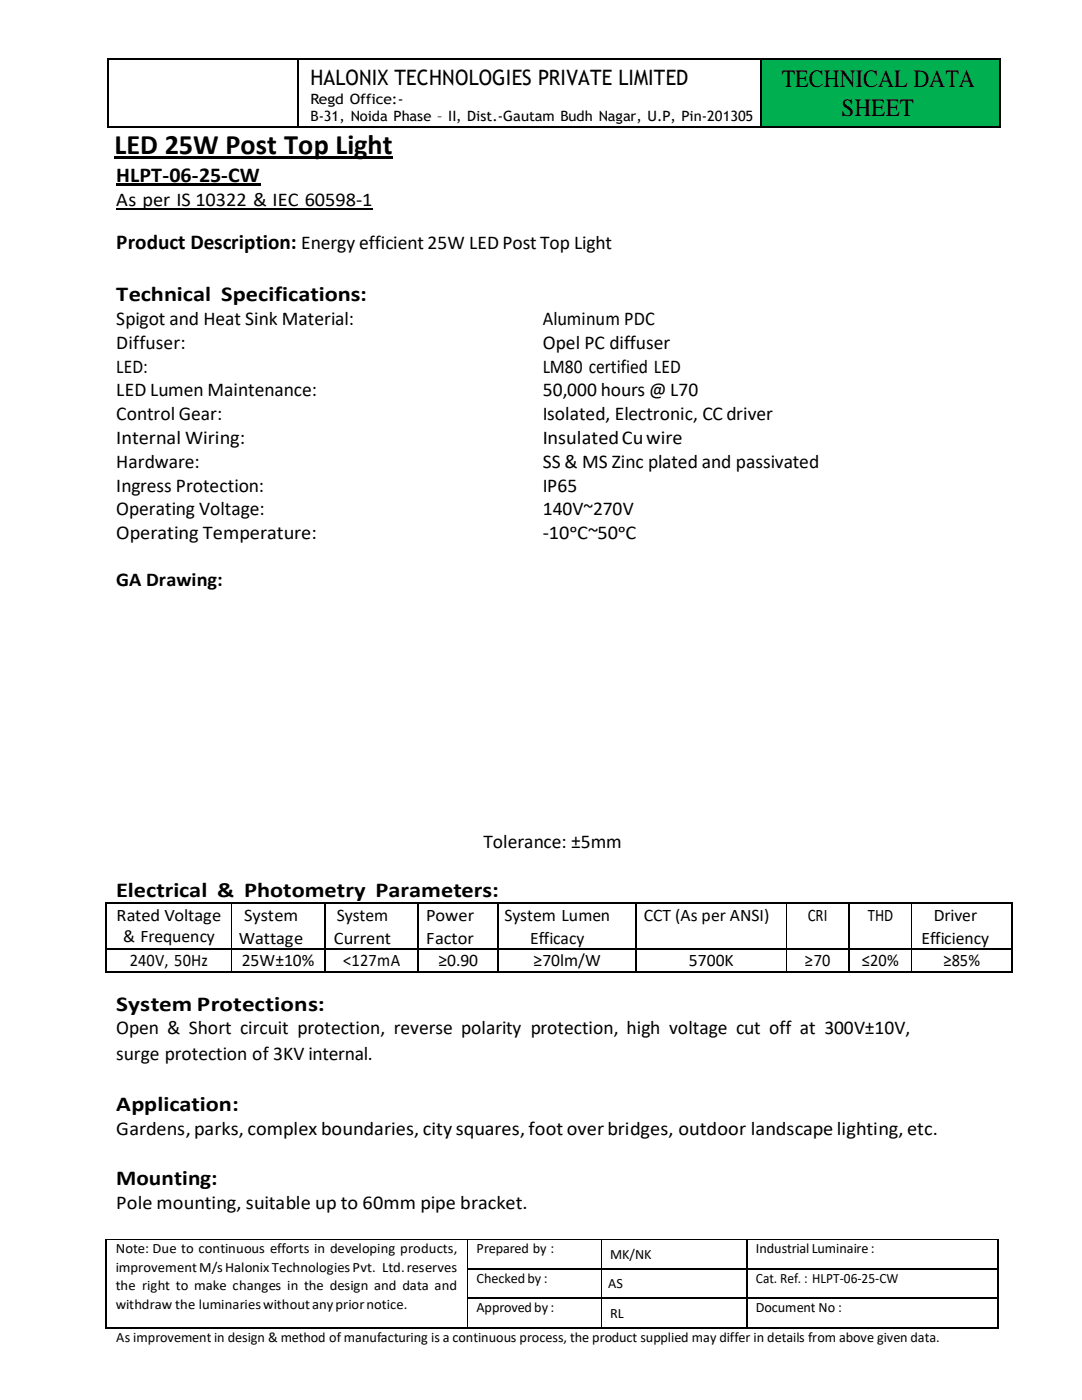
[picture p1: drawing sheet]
<svg xmlns="http://www.w3.org/2000/svg" width="216mm" height="279mm" viewBox="0 0 216 279" stroke-linecap="round" stroke-linejoin="round" font-family="sans-serif">
<defs><g id="words">
<text font-size="5.6" x="22.8" y="30.8">LED 25W Post Top Light</text>
<g font-size="5">
<text x="156" y="17.4">TECHNICAL DATA</text>
<text x="167.9" y="23.2">SHEET</text>
</g>
<g font-size="4.2">
<text x="61.9" y="17">HALONIX TECHNOLOGIES PRIVATE LIMITED</text>
<text x="23.2" y="36.4">HLPT-06-25-CW</text>
<text x="23.2" y="49.8">Product Description: Energy efficient25W LEDPostTop Light</text>
<text x="23.2" y="60.1">Technical Specifications:</text>
<text x="23.2" y="179">Electrical &amp; Photometry Parameters:</text>
<text x="23.2" y="201.7">System Protections:</text>
<text x="23.2" y="221.7">Application:</text>
<text x="23.2" y="236.5">Mounting:</text>
</g>
<g font-size="3.9">
<text x="23.2" y="41.2">As per IS 10322 &amp; IEC 60598-1</text>
<text x="23.2" y="64.9">Spigot and Heat Sink Material:</text>
<text x="108.3" y="64.9">Aluminum PDC</text>
<text x="23.2" y="69.6">Diffuser:</text>
<text x="108.3" y="69.6">Opel PC diffuser</text>
<text x="23.2" y="74.4">LED:</text>
<text x="108.3" y="74.4">LM80 certified LED</text>
<text x="23.2" y="79.1">LED Lumen Maintenance:</text>
<text x="23.2" y="83.9">Control Gear:</text>
<text x="108.3" y="79.1">50,000 hours @ L70</text>
<text x="108.3" y="83.9">Isolated, Electronic, CC driver</text>
<text x="23.2" y="88.6">Internal Wiring:</text>
<text x="108.3" y="88.6">InsulatedCuwire</text>
<text x="23.2" y="93.4">Hardware:</text>
<text x="108.3" y="93.4">SS &amp; MS Zinc plated and passivated</text>
<text x="23.2" y="98.1">Ingress Protection:</text>
<text x="108.3" y="98.1">IP65</text>
<text x="23.2" y="102.8">Operating Voltage:</text>
<text x="23.2" y="107.6">Operating Temperature:</text>
<text x="108.3" y="102.8">140V~270V</text>
<text x="108.3" y="107.6">-10ᵒC~50ᵒC</text>
<text x="23.2" y="117">GA Drawing:</text>
<text x="96.5" y="169.1">Tolerance: ±5mm</text>
<text x="23.2" y="206.5">Open &amp; Short circuit protection, reverse polarity protection, high voltage cut off at 300V±10V,</text>
<text x="23.2" y="211.5">surge protection of 3KV internal.</text>
<text x="23.2" y="226.4">Gardens, parks, complex boundaries, city squares, foot over bridges, outdoor landscape lighting, etc.</text>
<text x="23.2" y="241.3">Pole mounting, suitable up to 60mm pipe bracket.</text>
</g>
<g font-size="3.5">
<text x="23.2" y="183.7">Rated Voltage</text>
<text x="48.7" y="183.7">System</text>
<text x="67.2" y="183.7">System</text>
<text x="85" y="183.7">Power</text>
<text x="100.7" y="183.7">System Lumen</text>
<text x="128.5" y="183.7">CCT (As per ANSI)</text>
<text x="161.2" y="183.7">CRI</text>
<text x="173.1" y="183.7">THD</text>
<text x="186.3" y="183.7">Driver</text>
<text x="24.6" y="188">&amp; Frequency</text>
<text x="47.6" y="188.5">Wattage</text>
<text x="66.6" y="188.5">Current</text>
<text x="85.1" y="188.5">Factor</text>
<text x="105.8" y="188.5">Efficacy</text>
<text x="183.8" y="188.5">Efficiency</text>
<text x="25.9" y="192.8">240V, 50Hz</text>
<text x="48.2" y="192.8">25W±10%</text>
<text x="68.5" y="192.8">&lt;127mA</text>
<text x="87.5" y="192.8">≥0.90</text>
<text x="106.5" y="192.8">≥70lm/W</text>
<text x="137.5" y="192.8">5700K</text>
<text x="160.6" y="192.8">≥70</text>
<text x="172" y="192.8">≤20%</text>
<text x="188.2" y="192.8">≥85%</text>
</g>
<g font-size="2.8">
<text x="61.9" y="20.7">Regd Office:-</text>
<text x="61.9" y="24.1">B-31, Noida Phase – II, Dist.-Gautam Budh Nagar, U.P, Pin-201305</text>
<text x="23.1" y="250.1">Note: Due to continuous efforts in developing products,</text>
<text x="95.1" y="250.1">Prepared by :</text>
<text x="121.7" y="251.3">MK/NK</text>
<text x="150.8" y="250.1">IndustrialLuminaire:</text>
<text x="23.1" y="253.8">improvementM/sHalonixTechnologiesPvt. Ltd.reserves</text>
<text x="23.1" y="257.5">the right to make changes in the design and data and</text>
<text x="95.1" y="256.1">Checkedby :</text>
<text x="121.4" y="257.1">AS</text>
<text x="150.8" y="256.1">Cat. Ref. : HLPT-06-25-CW</text>
<text x="23.1" y="261.2">withdraw the luminarieswithoutanypriornotice.</text>
<text x="95.1" y="261.8">Approvedby :</text>
<text x="121.8" y="263">RL</text>
<text x="150.8" y="261.8">Document No :</text>
<text x="23.2" y="267.8">As improvement in design &amp; method of manufacturing is a continuous process, the product supplied may differ in details from above given data.</text>
</g>
</g></defs>
<g fill="#00af50">
<path d="M152.1 11.9h47.2v13.3h-47.2z" fill-rule="evenodd"/>
<path d="M152.1 11.9h47.2v6.9h-47.2z" fill-rule="evenodd"/>
<path d="M152.1 18.8h47.2v5.8h-47.2z" fill-rule="evenodd"/>
</g>
<g fill="#000">
<path d="M21.4 11.6h.2v.3h-.2z" fill-rule="evenodd"/>
<path d="M21.4 11.6h.2v.3h-.2z" fill-rule="evenodd"/>
<path d="M59.3 11.6h.2v.3h-.2z" fill-rule="evenodd"/>
<path d="M151.8 11.6h.2v.3h-.2z" fill-rule="evenodd"/>
<path d="M199.3 11.6h.3v.3h-.3z" fill-rule="evenodd"/>
<path d="M199.3 11.6h.3v.3h-.3z" fill-rule="evenodd"/>
<path d="M21.4 25.2h.2v.2h-.2z" fill-rule="evenodd"/>
<path d="M21.4 25.2h.2v.2h-.2z" fill-rule="evenodd"/>
<path d="M22.8 31.1h55.6v.6h-55.6z" fill-rule="evenodd"/>
<path d="M23.2 36.6h28.8v.5h-28.8z" fill-rule="evenodd"/>
<path d="M59.3 25.2h.2v.2h-.2z" fill-rule="evenodd"/>
<path d="M151.8 25.2h.2v.2h-.2z" fill-rule="evenodd"/>
<path d="M199.3 25.2h.3v.2h-.3z" fill-rule="evenodd"/>
<path d="M199.3 25.2h.3v.2h-.3z" fill-rule="evenodd"/>
<path d="M21.1 180.2h.2v.2h-.2z" fill-rule="evenodd"/>
<path d="M21.1 180.2h.2v.2h-.2z" fill-rule="evenodd"/>
<path d="M21.1 189.3h.2v.2h-.2z" fill-rule="evenodd"/>
<path d="M21.1 193.9h.2v.2h-.2z" fill-rule="evenodd"/>
<path d="M21.1 193.9h.2v.2h-.2z" fill-rule="evenodd"/>
<path d="M46.1 180.2h.2v.2h-.2z" fill-rule="evenodd"/>
<path d="M46.1 189.3h.2v.2h-.2z" fill-rule="evenodd"/>
<path d="M46.1 193.9h.2v.2h-.2z" fill-rule="evenodd"/>
<path d="M64.7 180.2h.2v.2h-.2z" fill-rule="evenodd"/>
<path d="M64.7 189.3h.2v.2h-.2z" fill-rule="evenodd"/>
<path d="M64.7 193.9h.2v.2h-.2z" fill-rule="evenodd"/>
<path d="M83.4 180.2h.2v.2h-.2z" fill-rule="evenodd"/>
<path d="M83.4 189.3h.2v.2h-.2z" fill-rule="evenodd"/>
<path d="M83.4 193.9h.2v.2h-.2z" fill-rule="evenodd"/>
<path d="M99.3 180.2h.2v.2h-.2z" fill-rule="evenodd"/>
<path d="M99.3 189.3h.2v.2h-.2z" fill-rule="evenodd"/>
<path d="M99.3 193.9h.2v.2h-.2z" fill-rule="evenodd"/>
<path d="M126.8 180.2h.2v.2h-.2z" fill-rule="evenodd"/>
<path d="M126.8 189.3h.2v.2h-.2z" fill-rule="evenodd"/>
<path d="M126.8 193.9h.2v.2h-.2z" fill-rule="evenodd"/>
<path d="M156.9 180.2h.2v.2h-.2z" fill-rule="evenodd"/>
<path d="M156.9 189.3h.2v.2h-.2z" fill-rule="evenodd"/>
<path d="M156.9 193.9h.2v.2h-.2z" fill-rule="evenodd"/>
<path d="M169.3 180.2h.2v.2h-.2z" fill-rule="evenodd"/>
<path d="M169.3 189.3h.2v.2h-.2z" fill-rule="evenodd"/>
<path d="M169.3 193.9h.2v.2h-.2z" fill-rule="evenodd"/>
<path d="M181.9 180.2h.2v.2h-.2z" fill-rule="evenodd"/>
<path d="M181.9 189.3h.2v.2h-.2z" fill-rule="evenodd"/>
<path d="M181.9 193.9h.2v.2h-.2z" fill-rule="evenodd"/>
<path d="M201.8 180.2h.2v.2h-.2z" fill-rule="evenodd"/>
<path d="M201.8 180.2h.2v.2h-.2z" fill-rule="evenodd"/>
<path d="M201.8 189.3h.2v.2h-.2z" fill-rule="evenodd"/>
<path d="M201.8 193.9h.2v.2h-.2z" fill-rule="evenodd"/>
<path d="M201.8 193.9h.2v.2h-.2z" fill-rule="evenodd"/>
<path d="M21.1 253.2h.2v.2h-.2z" fill-rule="evenodd"/>
<path d="M21.1 258.9h.2v.2h-.2z" fill-rule="evenodd"/>
<path d="M93.2 247.3h.2v.2h-.2z" fill-rule="evenodd"/>
<path d="M93.2 253.2h.2v.2h-.2z" fill-rule="evenodd"/>
<path d="M93.2 258.9h.2v.2h-.2z" fill-rule="evenodd"/>
<path d="M119.9 247.3h.1v.2h-.1z" fill-rule="evenodd"/>
<path d="M119.9 253.2h.2v.2h-.2z" fill-rule="evenodd"/>
<path d="M119.9 258.9h.2v.2h-.2z" fill-rule="evenodd"/>
<path d="M148.9 247.3h.2v.2h-.2z" fill-rule="evenodd"/>
<path d="M148.9 253.2h.2v.2h-.2z" fill-rule="evenodd"/>
<path d="M148.9 258.9h.2v.2h-.2z" fill-rule="evenodd"/>
<path d="M199 247.3h.2v.2h-.2z" fill-rule="evenodd"/>
<path d="M199 253.2h.2v.2h-.2z" fill-rule="evenodd"/>
<path d="M199 258.9h.2v.2h-.2z" fill-rule="evenodd"/>
<path d="M21.1 264.9h.2v.2h-.2z" fill-rule="evenodd"/>
<path d="M21.1 264.9h.2v.2h-.2z" fill-rule="evenodd"/>
<path d="M93.2 264.9h.2v.2h-.2z" fill-rule="evenodd"/>
<path d="M119.9 264.9h.2v.2h-.2z" fill-rule="evenodd"/>
<path d="M148.9 264.9h.2v.2h-.2z" fill-rule="evenodd"/>
<path d="M199 264.9h.2v.2h-.2z" fill-rule="evenodd"/>
<path d="M199 264.9h.2v.2h-.2z" fill-rule="evenodd"/>
</g>
<path d="M21.5 11.9v13.3M21.6 11.7h37.7M59.4 11.9v13.3M59.5 11.7h92.3M151.9 11.9v13.3M152 11.7h47.3M199.5 11.9v13.3M21.6 25.3h37.7M59.5 25.3h92.3M152 25.3h47.3M23.2 41.7h51.1" fill="none" stroke="#000" stroke-width=".25"/>
<g fill="none" stroke="#000" stroke-width=".21">
<path d="M21.2 180.4v8.9M21.2 189.5v4.4M21.3 180.3h24.8M21.3 189.4h24.8M21.3 194h24.8M46.3 180.3h18.4M46.3 189.4h18.4M46.3 194h18.4M64.8 180.4v8.9M64.8 189.5v4.4M64.9 180.3h18.5M64.9 189.4h18.5"/>
<path d="M64.9 194h18.5M83.5 180.4v8.9M83.5 189.5v4.4M83.6 180.3h15.7M83.6 189.4h15.7M83.6 194h15.7M99.4 180.4v8.9M99.4 189.5v4.4M99.5 180.3h27.3M99.5 189.4h27.3M99.5 194h27.3M126.9 180.4v8.9"/>
<path d="M126.9 189.5v4.4M127 180.3h29.9M127 189.4h29.9M127 194h29.9M157.1 180.3h12.2M157.1 189.4h12.2M157.1 194h12.2M169.4 180.4v8.9M169.4 189.5v4.4M169.5 180.3h12.4M169.5 189.4h12.4M169.5 194h12.4"/>
<path d="M182.1 180.3h19.7M182.1 189.4h19.7M182.1 194h19.7M201.9 180.4v8.9M201.9 189.5v4.4M21.2 247.5v5.7M21.2 253.4v5.5M21.2 259.1v5.8M93.4 253.3h26.5M93.4 259h26.5M120.1 253.3h28.8M120.1 259h28.8"/>
<path d="M149 247.5v5.7M149 253.4v5.5M149 259.1v5.8M149.1 253.3h49.9M149.1 259h49.9M199.1 247.5v5.7M199.1 253.4v5.5M199.1 259.1v5.8M21.3 265h71.9M93.4 265h26.5M120.1 265h28.8M149.1 265h49.9"/>
</g>
<g fill="none" stroke="#000" stroke-width=".2">
<path d="M46.2 180.4v8.9M46.2 189.5v4.4M157 180.4v8.9M157 189.5v4.4M181.9 180.4v8.9M181.9 189.5v4.4M21.1 247.4h72.1M93.3 247.5v5.7M93.3 253.4v5.5M93.3 259.1v5.8M93.4 247.4h26.5M120 247.5v5.7"/>
<path d="M120 253.4v5.5M120 259.1v5.8M120 247.4h28.9M149.1 247.4h49.9"/>
</g>
<use href="#words"/>
</svg>
